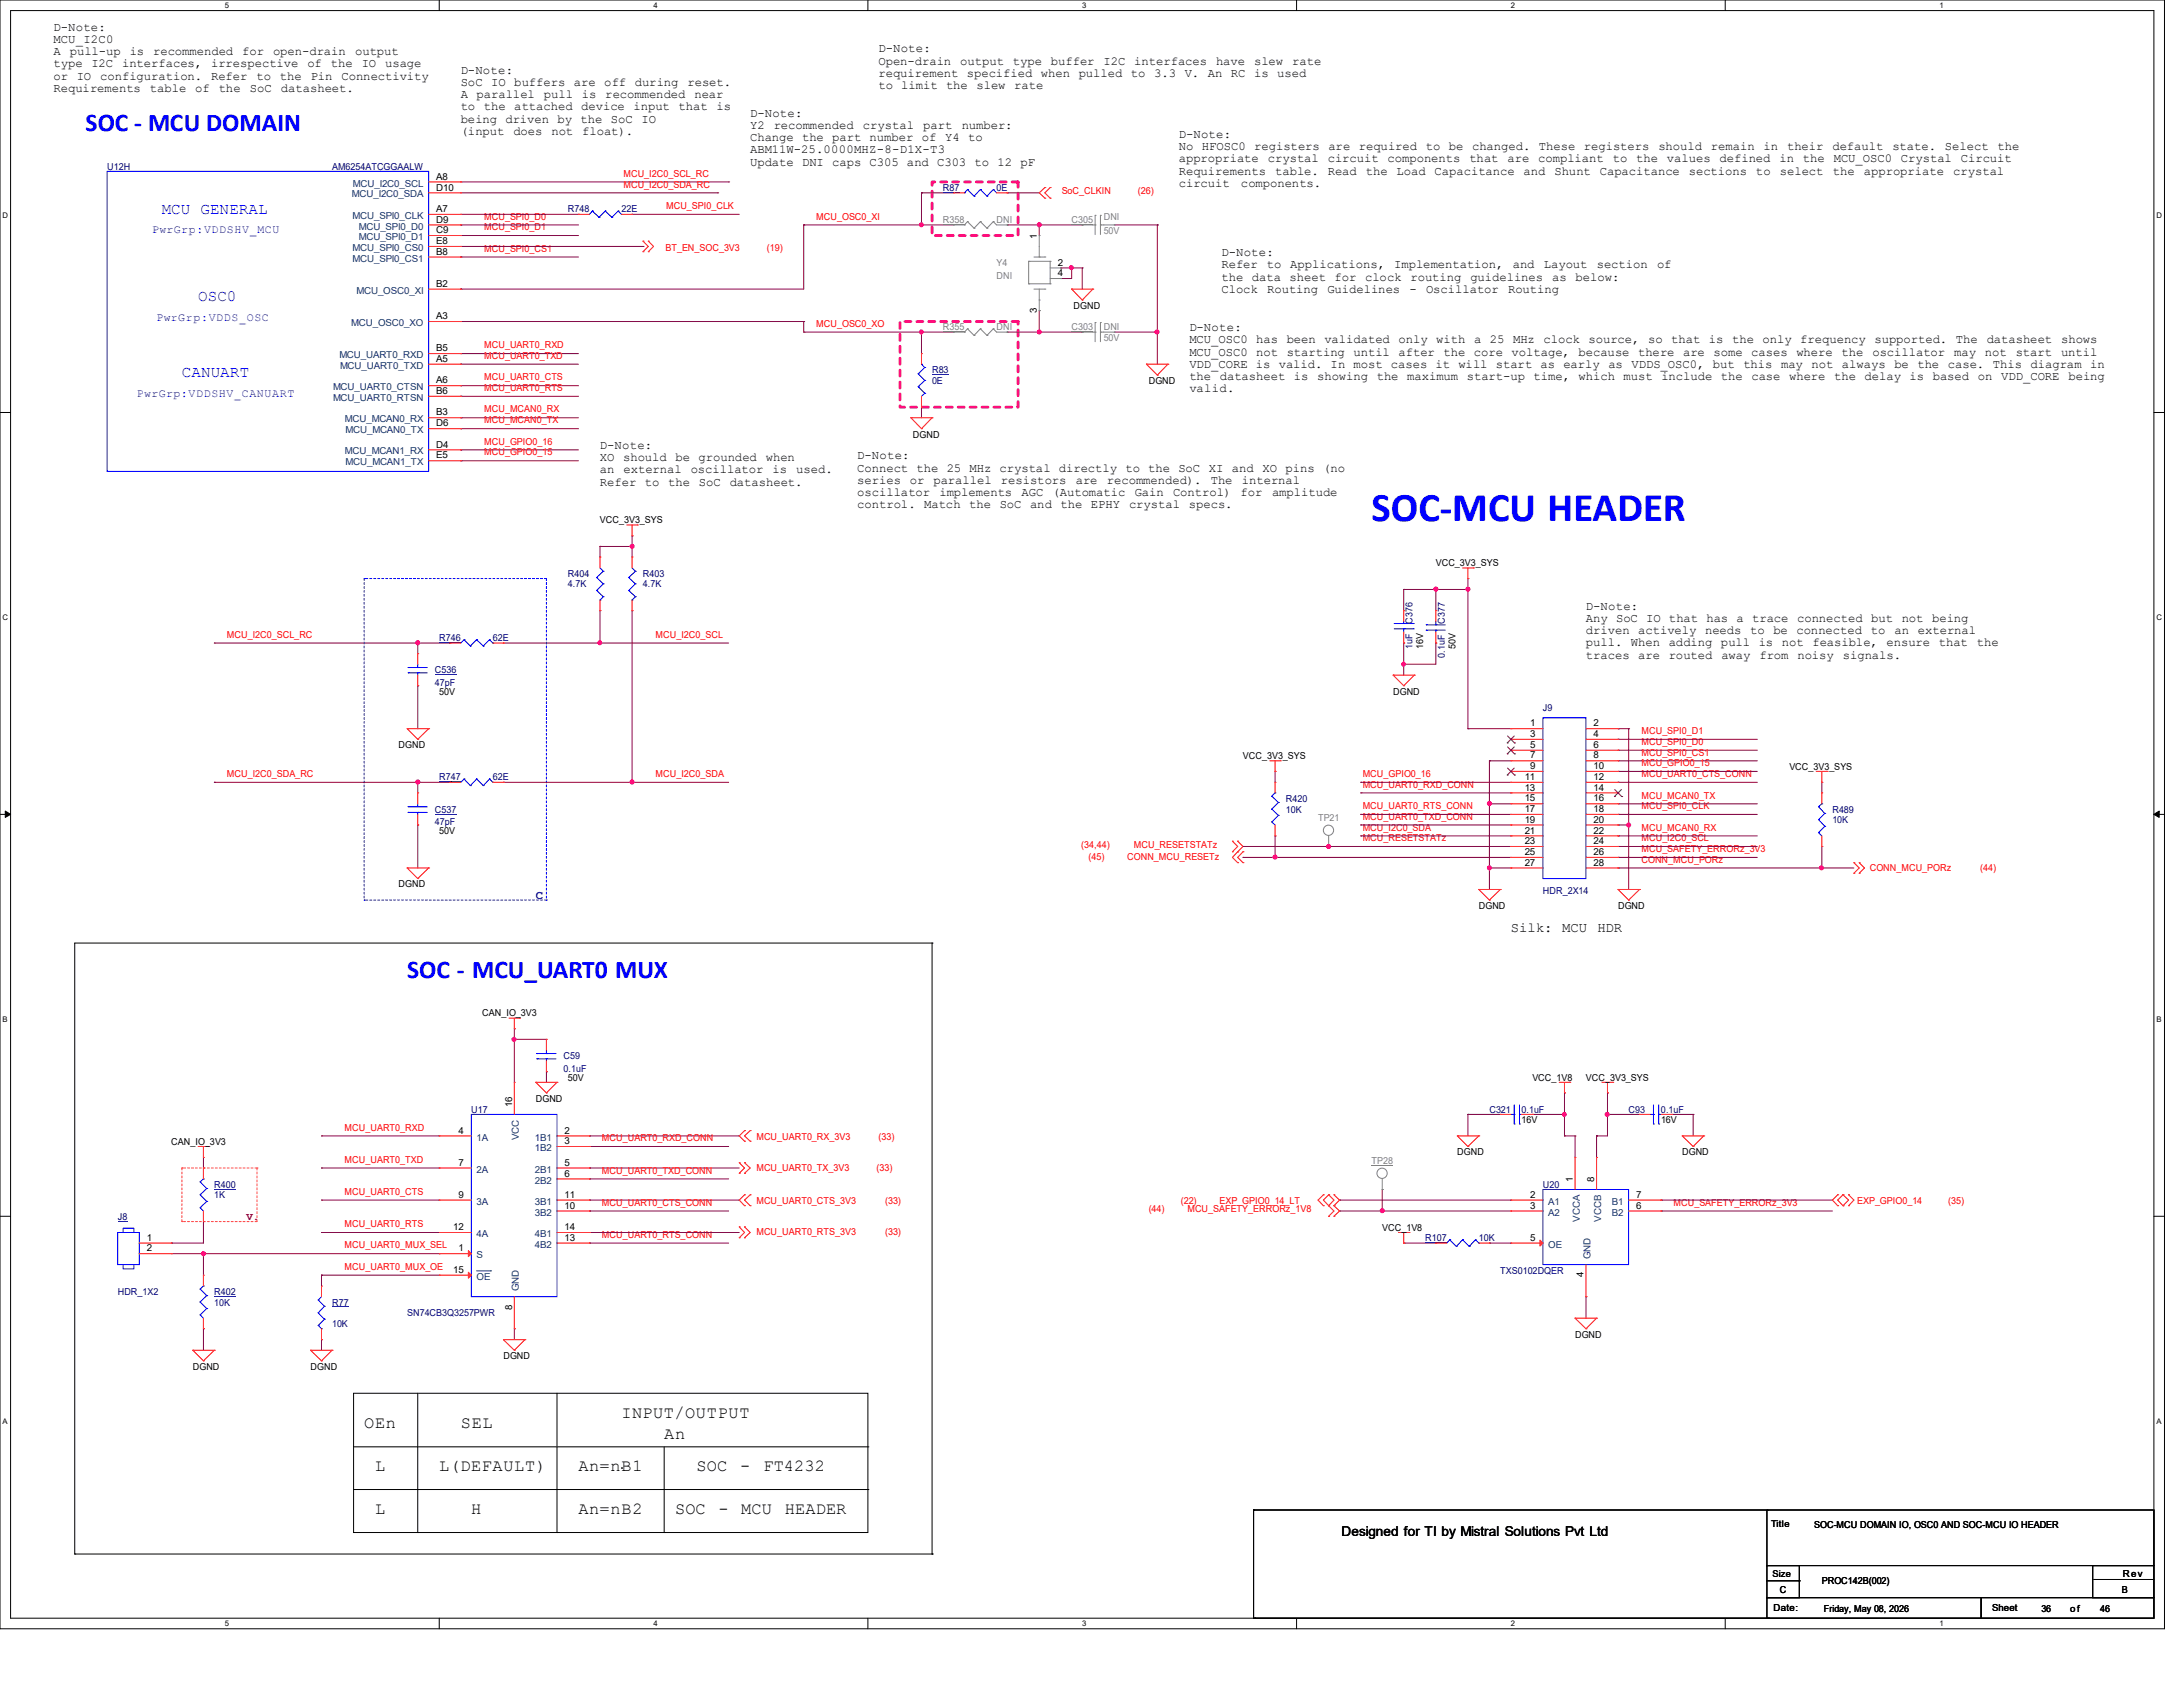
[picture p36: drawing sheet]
<svg xmlns="http://www.w3.org/2000/svg" width="279mm" height="216mm" viewBox="0 0 279 216" stroke-linecap="round" stroke-linejoin="round" font-family="sans-serif">
<defs><g id="words">
<text font-size="5.2" fill="#00f" x="175.6" y="66.7">SOC-MCU HEADER</text>
<g font-size="3.3" fill="#00f">
<text x="11" y="16.8">SOC - MCU DOMAIN</text>
<text x="52.1" y="125.1">SOC - MCU_UART0 MUX</text>
</g>
<g font-size="2.2">
<text x="46.6" y="182.8">OEn</text>
<text x="59" y="182.8">SEL</text>
<text x="79.5" y="181.4">INPUT/OUTPUT</text>
<text x="85" y="184.2">An</text>
<text x="48" y="188.3">L</text>
<text x="56.2" y="188.3">L(DEFAULT)</text>
<text x="74" y="188.3">An=nB1</text>
<text x="89.2" y="188.3">SOC</text>
<text x="94.7" y="188.3">-</text>
<text x="97.7" y="188.3">FT4232</text>
<text x="48" y="193.8">L</text>
<text x="60.3" y="193.8">H</text>
<text x="74" y="193.8">An=nB2</text>
<text x="86.4" y="193.8">SOC</text>
<text x="91.9" y="193.8">-</text>
<text x="94.9" y="193.8">MCU</text>
<text x="100.5" y="193.8">HEADER</text>
</g>
<g font-size="2" fill="#00f">
<text x="20.7" y="27.3">MCU GENERAL</text>
<text x="25.4" y="38.6">OSC0</text>
<text x="23.3" y="48.3">CANUART</text>
</g>
<g font-size="1.8">
<text x="193.4" y="119.3">Silk:</text>
<text x="200" y="119.3">MCU</text>
<text x="204.4" y="119.3">HDR</text>
</g>
<text font-size="1.7" x="171.7" y="196.6">Designed for TI by Mistral Solutions Pvt Ltd</text>
<g font-size="1.6">
<text x="6.9" y="3.9">D-Note:</text>
<text x="6.9" y="5.5">MCU_I2C0</text>
<text x="6.9" y="7.1">A</text>
<text x="6.9" y="8.6">type</text>
<text x="6.9" y="10.2">or</text>
<text x="6.9" y="11.8">Requirements</text>
<text x="8.9" y="7.1">pull-up</text>
<text x="9.8" y="10.2">IO</text>
<text x="11.7" y="8.6">I2C</text>
<text x="12.8" y="10.2">configuration.</text>
<text x="15.6" y="8.6">interfaces,</text>
<text x="16.6" y="7.1">is</text>
<text x="19.2" y="11.8">table</text>
<text x="19.6" y="7.1">recommended</text>
<text x="25" y="11.8">of</text>
<text x="27" y="8.6">irrespective</text>
<text x="27" y="10.2">Refer</text>
<text x="28" y="11.8">the</text>
<text x="31" y="7.1">for</text>
<text x="32" y="11.8">SoC</text>
<text x="32.8" y="10.2">to</text>
<text x="35" y="7.1">open-drain</text>
<text x="35.8" y="10.2">the</text>
<text x="36" y="11.8">datasheet.</text>
<text x="39.3" y="8.6">of</text>
<text x="39.8" y="10.2">Pin</text>
<text x="42.4" y="8.6">the</text>
<text x="43.7" y="10.2">Connectivity</text>
<text x="45.4" y="7.1">output</text>
<text x="46.3" y="8.6">IO</text>
<text x="49.3" y="8.6">usage</text>
<text x="59" y="9.4">D-Note:</text>
<text x="59" y="11">SoC IO buffers are off</text>
<text x="81.3" y="11">during</text>
<text x="88" y="11">reset.</text>
<text x="112.4" y="6.7">D-Note:</text>
<text x="112.4" y="8.3">Open-drain</text>
<text x="112.4" y="9.8">requirement specified when</text>
<text x="112.4" y="11.4">to limit the</text>
<text x="122.9" y="8.3">output</text>
<text x="125" y="11.4">slew rate</text>
<text x="129.6" y="8.3">type</text>
<text x="134.5" y="8.3">buffer</text>
<text x="138.1" y="9.8">pulled to 3.3 V. An RC is used</text>
<text x="141.2" y="8.3">I2C</text>
<text x="145.2" y="8.3">interfaces</text>
<text x="155.6" y="8.3">have</text>
<text x="160.5" y="8.3">slew</text>
<text x="165.4" y="8.3">rate</text>
<text x="59" y="12.6">A parallel</text>
<text x="59" y="14.1">to</text>
<text x="59" y="15.7">being driven by the SoC</text>
<text x="59" y="17.3">(input</text>
<text x="61.9" y="14.1">the attached device</text>
<text x="65.7" y="17.3">does</text>
<text x="69.6" y="12.6">pull</text>
<text x="70.6" y="17.3">not</text>
<text x="74.5" y="12.6">is</text>
<text x="74.5" y="17.3">float).</text>
<text x="77.5" y="12.6">recommended</text>
<text x="81.1" y="14.1">input</text>
<text x="82.1" y="15.7">IO</text>
<text x="86.8" y="14.1">that</text>
<text x="88.9" y="12.6">near</text>
<text x="91.7" y="14.1">is</text>
<text x="96" y="14.9">D-Note:</text>
<text x="96" y="16.5">Y2</text>
<text x="99" y="16.5">recommended</text>
<text x="110.5" y="16.5">crystal</text>
<text x="118.2" y="16.5">part</text>
<text x="123.1" y="16.5">number:</text>
<text x="150.9" y="17.7">D-Note:</text>
<text x="96" y="18.1">Change the part number</text>
<text x="96" y="19.6">ABM11W-25.0000MHZ-8-D1X-T3</text>
<text x="96" y="21.2">Update DNI caps C305 and C303 to 12 pF</text>
<text x="118" y="18.1">of</text>
<text x="121" y="18.1">Y4</text>
<text x="123.9" y="18.1">to</text>
<text x="150.9" y="19.2">No</text>
<text x="150.9" y="20.8">appropriate</text>
<text x="150.9" y="22.4">Requirements</text>
<text x="150.9" y="23.9">circuit</text>
<text x="153.8" y="19.2">HFOSC0 registers</text>
<text x="158.8" y="23.9">components.</text>
<text x="162.3" y="20.8">crystal</text>
<text x="163.2" y="22.4">table.</text>
<text x="169.9" y="20.8">circuit</text>
<text x="169.9" y="22.4">Read</text>
<text x="170" y="19.2">are required</text>
<text x="174.8" y="22.4">the</text>
<text x="177.6" y="20.8">components</text>
<text x="178.7" y="22.4">Load</text>
<text x="182.5" y="19.2">to be changed. These</text>
<text x="183.6" y="22.4">Capacitance</text>
<text x="188.1" y="20.8">that</text>
<text x="192.9" y="20.8">are</text>
<text x="195" y="22.4">and</text>
<text x="196.9" y="20.8">compliant</text>
<text x="199" y="22.4">Shunt</text>
<text x="202.7" y="19.2">registers</text>
<text x="204.8" y="22.4">Capacitance</text>
<text x="206.4" y="20.8">to</text>
<text x="209.4" y="20.8">the</text>
<text x="212.3" y="19.2">should</text>
<text x="213.4" y="20.8">values</text>
<text x="216.1" y="22.4">sections</text>
<text x="219" y="19.2">remain</text>
<text x="220.1" y="20.8">defined</text>
<text x="224.7" y="22.4">to</text>
<text x="225.7" y="19.2">in</text>
<text x="227.8" y="20.8">in</text>
<text x="227.8" y="22.4">select</text>
<text x="228.7" y="19.2">their</text>
<text x="230.8" y="20.8">the</text>
<text x="234.5" y="19.2">default</text>
<text x="234.6" y="22.4">the</text>
<text x="234.7" y="20.8">MCU_OSC0</text>
<text x="238.6" y="22.4">appropriate</text>
<text x="242.2" y="19.2">state.</text>
<text x="243.3" y="20.8">Crystal</text>
<text x="248.9" y="19.2">Select</text>
<text x="250" y="22.4">crystal</text>
<text x="251" y="20.8">Circuit</text>
<text x="255.7" y="19.2">the</text>
<text x="156.3" y="32.8">D-Note:</text>
<text x="156.3" y="34.3">Refer</text>
<text x="156.3" y="35.9">the data</text>
<text x="162.1" y="34.3">to</text>
<text x="165.1" y="35.9">sheet for clock</text>
<text x="165.1" y="34.3">Applications,</text>
<text x="178.4" y="34.3">Implementation,</text>
<text x="180.5" y="35.9">routing</text>
<text x="188.2" y="35.9">guidelines</text>
<text x="193.6" y="34.3">and</text>
<text x="197.6" y="34.3">Layout</text>
<text x="198.6" y="35.9">as</text>
<text x="201.7" y="35.9">below:</text>
<text x="204.4" y="34.3">section</text>
<text x="212.1" y="34.3">of</text>
<text x="156.3" y="37.5">Clock</text>
<text x="162.2" y="37.5">Routing</text>
<text x="169.9" y="37.5">Guidelines</text>
<text x="180.4" y="37.5">-</text>
<text x="182.5" y="37.5">Oscillator</text>
<text x="193" y="37.5">Routing</text>
<text x="152.2" y="42.4">D-Note:</text>
<text x="152.2" y="43.9">MCU_OSC0 has</text>
<text x="152.2" y="45.5">MCU_OSC0 not</text>
<text x="152.2" y="47.1">VDD_CORE is valid. In most cases it will start as early</text>
<text x="164.7" y="43.9">been validated</text>
<text x="164.7" y="45.5">starting until after</text>
<text x="179" y="43.9">only with a</text>
<text x="184.8" y="45.5">the</text>
<text x="188.7" y="45.5">core voltage,</text>
<text x="190.7" y="43.9">25 MHz</text>
<text x="197.6" y="43.9">clock</text>
<text x="202" y="45.5">because there are</text>
<text x="203.3" y="43.9">source,</text>
<text x="205.9" y="47.1">as VDDS_OSC0, but</text>
<text x="210.9" y="43.9">so</text>
<text x="213.9" y="43.9">that is the only frequency</text>
<text x="219.3" y="45.5">some cases where</text>
<text x="223.1" y="47.1">this may</text>
<text x="231.9" y="47.1">not always be the</text>
<text x="235.7" y="45.5">the</text>
<text x="239.6" y="45.5">oscillator</text>
<text x="239.9" y="43.9">supported.</text>
<text x="249.3" y="47.1">case.</text>
<text x="250.1" y="45.5">may</text>
<text x="250.3" y="43.9">The</text>
<text x="254.1" y="45.5">not</text>
<text x="254.3" y="43.9">datasheet</text>
<text x="255.1" y="47.1">This diagram in</text>
<text x="258" y="45.5">start</text>
<text x="263.8" y="45.5">until</text>
<text x="263.8" y="43.9">shows</text>
<text x="152.2" y="48.6">the datasheet</text>
<text x="152.2" y="50.2">valid.</text>
<text x="165.6" y="48.6">is</text>
<text x="168.6" y="48.6">showing</text>
<text x="176.2" y="48.6">the</text>
<text x="180.1" y="48.6">maximum</text>
<text x="187.7" y="48.6">start-up time, which must</text>
<text x="212.6" y="48.6">include</text>
<text x="220.3" y="48.6">the case</text>
<text x="229" y="48.6">where</text>
<text x="234.7" y="48.6">the delay is based on</text>
<text x="256.1" y="48.6">VDD_CORE</text>
<text x="264.7" y="48.6">being</text>
<text x="76.8" y="57.4">D-Note:</text>
<text x="76.8" y="59">XO</text>
<text x="79.8" y="59">should be grounded</text>
<text x="98" y="59">when</text>
<text x="109.7" y="58.8">D-Note:</text>
<text x="76.8" y="60.6">an</text>
<text x="76.8" y="62.1">Refer</text>
<text x="79.8" y="60.6">external</text>
<text x="82.6" y="62.1">to</text>
<text x="85.5" y="62.1">the</text>
<text x="88.4" y="60.6">oscillator</text>
<text x="89.5" y="62.1">SoC</text>
<text x="93.4" y="62.1">datasheet.</text>
<text x="98.9" y="60.6">is</text>
<text x="101.9" y="60.6">used.</text>
<text x="109.7" y="60.4">Connect the 25 MHz crystal directly to the SoC XI and XO pins (no</text>
<text x="109.7" y="61.9">series</text>
<text x="109.7" y="63.5">oscillator</text>
<text x="109.7" y="65.1">control. Match the</text>
<text x="116.5" y="61.9">or</text>
<text x="119.5" y="61.9">parallel</text>
<text x="120.2" y="63.5">implements</text>
<text x="127.9" y="65.1">SoC</text>
<text x="128.1" y="61.9">resistors</text>
<text x="130.7" y="63.5">AGC</text>
<text x="131.8" y="65.1">and the EPHY</text>
<text x="134.7" y="63.5">(Automatic</text>
<text x="137.7" y="61.9">are</text>
<text x="141.7" y="61.9">recommended).</text>
<text x="144.5" y="65.1">crystal</text>
<text x="145.2" y="63.5">Gain</text>
<text x="150.1" y="63.5">Control)</text>
<text x="152.2" y="65.1">specs.</text>
<text x="155" y="61.9">The</text>
<text x="158.8" y="63.5">for</text>
<text x="158.9" y="61.9">internal</text>
<text x="162.8" y="63.5">amplitude</text>
<text x="203" y="78">D-Note:</text>
<text x="203" y="79.6">Any SoC IO that has a trace</text>
<text x="203" y="81.2">driven actively</text>
<text x="203" y="82.7">pull.</text>
<text x="208.7" y="82.7">When</text>
<text x="213.6" y="82.7">adding pull</text>
<text x="218.2" y="81.2">needs</text>
<text x="224" y="81.2">to</text>
<text x="225.1" y="82.7">is</text>
<text x="227" y="81.2">be</text>
<text x="228.1" y="82.7">not feasible,</text>
<text x="229.9" y="81.2">connected</text>
<text x="230" y="79.6">connected but</text>
<text x="239.5" y="81.2">to</text>
<text x="241.5" y="82.7">ensure that</text>
<text x="242.5" y="81.2">an</text>
<text x="243.4" y="79.6">not being</text>
<text x="245.5" y="81.2">external</text>
<text x="253" y="82.7">the</text>
<text x="203" y="84.3">traces are</text>
<text x="213.6" y="84.3">routed</text>
<text x="220.3" y="84.3">away</text>
<text x="225.2" y="84.3">from</text>
<text x="230.1" y="84.3">noisy</text>
<text x="235.9" y="84.3">signals.</text>
</g>
<text font-size="1.6" fill="#0000a0" x="68.6" y="115.1">C</text>
<g font-size="1.5" fill="#00f">
<text x="19.5" y="29.8">PwrGrp:VDDSHV_MCU</text>
<text x="20" y="41.1">PwrGrp:VDDS_OSC</text>
<text x="17.5" y="50.8">PwrGrp:VDDSHV_CANUART</text>
</g>
<text font-size="1.4" fill="#800000" x="31.5" y="156.1">V.</text>
<g font-size="1.2" fill="#000080">
<text x="13.7" y="21.7">U12H</text>
<text x="42.5" y="21.7">AM6254ATCGGAALW</text>
<text x="72.7" y="27.2">R748</text>
<text x="79.5" y="27.2">22E</text>
<text x="120.7" y="24.4">R87</text>
<text x="127.5" y="24.4">0E</text>
<text x="119.3" y="47.8">R83</text>
<text x="119.3" y="49.1">0E</text>
<text x="72.7" y="73.8">R404</text>
<text x="72.7" y="75.2">4.7K</text>
<text x="82.3" y="73.8">R403</text>
<text x="82.3" y="75.2">4.7K</text>
<text x="56.2" y="82">R746</text>
<text x="63.1" y="82">62E</text>
<text x="180.8" y="83.1" transform="rotate(-90 180.8 83.1)">1uF</text>
<text x="180.8" y="79.8" transform="rotate(-90 180.8 79.8)">C376</text>
<text x="184.9" y="79.8" transform="rotate(-90 184.9 79.8)">C377</text>
<text x="55.7" y="86.1">C536</text>
<text x="55.7" y="87.8">47pF</text>
<text x="184.9" y="84.2" transform="rotate(-90 184.9 84.2)">0.1uF</text>
<text x="197.5" y="91">J9</text>
<text x="56.2" y="99.9">R747</text>
<text x="63.1" y="99.9">62E</text>
<text x="55.7" y="104">C537</text>
<text x="55.7" y="105.6">47pF</text>
<text x="164.6" y="102.6">R420</text>
<text x="164.6" y="104">10K</text>
<text x="234.5" y="104">R489</text>
<text x="234.5" y="105.4">10K</text>
<text x="197.5" y="114.4">HDR_2X14</text>
<text x="72.1" y="135.5">C59</text>
<text x="72.1" y="137.2">0.1uF</text>
<text x="60.3" y="142.4">U17</text>
<text x="190.6" y="142.4">C321</text>
<text x="194.7" y="142.4">0.1uF</text>
<text x="208.4" y="142.4">C93</text>
<text x="212.6" y="142.4">0.1uF</text>
<text x="27.4" y="152">R400</text>
<text x="27.4" y="153.4">1K</text>
<text x="197.5" y="152">U20</text>
<text x="15.1" y="156.1">J8</text>
<text x="182.4" y="158.9">R107</text>
<text x="189.3" y="158.9">10K</text>
<text x="15.1" y="165.7">HDR_1X2</text>
<text x="27.4" y="165.7">R402</text>
<text x="27.4" y="167.1">10K</text>
<text x="42.5" y="167.1">R77</text>
<text x="192" y="163">TXS0102DQER</text>
<text x="42.5" y="169.8">10K</text>
<text x="52.1" y="168.4">SN74CB3Q3257PWR</text>
</g>
<g font-size="1.2" fill="#004080">
<text x="45.2" y="23.9">MCU_I2C0_SCL</text>
<text x="45" y="25.3">MCU_I2C0_SDA</text>
<text x="45.1" y="28">MCU_SPI0_CLK</text>
<text x="45.9" y="29.4">MCU_SPI0_D0</text>
<text x="45.1" y="33.5">MCU_SPI0_CS1</text>
<text x="45.1" y="32.1">MCU_SPI0_CS0</text>
<text x="45.9" y="30.7">MCU_SPI0_D1</text>
<text x="45" y="41.7">MCU_OSC0_XO</text>
<text x="45.6" y="37.6">MCU_OSC0_XI</text>
<text x="43.4" y="45.8">MCU_UART0_RXD</text>
<text x="43.5" y="47.2">MCU_UART0_TXD</text>
<text x="42.6" y="50">MCU_UART0_CTSN</text>
<text x="42.6" y="51.3">MCU_UART0_RTSN</text>
<text x="44.2" y="54.1">MCU_MCAN0_RX</text>
<text x="44.2" y="58.2">MCU_MCAN1_RX</text>
<text x="44.2" y="55.5">MCU_MCAN0_TX</text>
<text x="44.2" y="59.6">MCU_MCAN1_TX</text>
<text x="61" y="146">1A</text>
<text x="66.4" y="145.9" transform="rotate(-90 66.4 145.9)">VCC</text>
<text x="68.5" y="146">1B1</text>
<text x="68.5" y="147.3">1B2</text>
<text x="61" y="150.1">2A</text>
<text x="61" y="154.2">3A</text>
<text x="68.5" y="150.1">2B1</text>
<text x="68.5" y="151.5">2B2</text>
<text x="68.5" y="154.2">3B1</text>
<text x="68.5" y="155.6">3B2</text>
<text x="198.2" y="154.2">A1</text>
<text x="198.2" y="155.6">A2</text>
<text x="206.3" y="155.6">B2</text>
<text x="206.3" y="154.2">B1</text>
<text x="61" y="161">S</text>
<text x="61" y="158.3">4A</text>
<text x="68.5" y="158.3">4B1</text>
<text x="68.5" y="159.7">4B2</text>
<text x="198.2" y="159.7">OE</text>
<text x="202.2" y="156.4" transform="rotate(-90 202.2 156.4)">VCCA</text>
<text x="203.6" y="161.2" transform="rotate(-90 203.6 161.2)">GND</text>
<text x="204.9" y="156.4" transform="rotate(-90 204.9 156.4)">VCCB</text>
<text x="61" y="163.8">OE</text>
<text x="66.4" y="165.3" transform="rotate(-90 66.4 165.3)">GND</text>
</g>
<g font-size="1.2">
<text x="55.8" y="23">A8</text>
<text x="55.8" y="27.1">A7</text>
<text x="55.8" y="29.8">C9</text>
<text x="55.8" y="28.5">D9</text>
<text x="55.8" y="24.4">D10</text>
<text x="55.8" y="32.6">B8</text>
<text x="55.8" y="31.2">E8</text>
<text x="132.7" y="30.6" transform="rotate(-90 132.7 30.6)">1</text>
<text x="135.4" y="35.3">4</text>
<text x="135.4" y="34">2</text>
<text x="55.8" y="40.9">A3</text>
<text x="55.8" y="36.7">B2</text>
<text x="132.7" y="40" transform="rotate(-90 132.7 40)">3</text>
<text x="137.4" y="39.5">DGND</text>
<text x="55.8" y="46.3">A5</text>
<text x="55.8" y="45">B5</text>
<text x="55.8" y="49.1">A6</text>
<text x="55.8" y="53.2">B3</text>
<text x="55.8" y="50.4">B6</text>
<text x="147" y="49.1">DGND</text>
<text x="55.8" y="57.3">D4</text>
<text x="55.8" y="54.6">D6</text>
<text x="55.8" y="58.7">E5</text>
<text x="116.8" y="56">DGND</text>
<text x="76.8" y="67">VCC_3V3_SYS</text>
<text x="183.8" y="72.4">VCC_3V3_SYS</text>
<text x="182.2" y="83.1" transform="rotate(-90 182.2 83.1)">16V</text>
<text x="186.3" y="83.1" transform="rotate(-90 186.3 83.1)">50V</text>
<text x="56.2" y="88.9">50V</text>
<text x="178.3" y="88.9">DGND</text>
<text x="51" y="95.8">DGND</text>
<text x="195.8" y="93">1</text>
<text x="195.8" y="94.3">3</text>
<text x="195.8" y="95.7">5</text>
<text x="204" y="93">2</text>
<text x="204" y="94.3">4</text>
<text x="204" y="95.7">6</text>
<text x="159.1" y="97.2">VCC_3V3_SYS</text>
<text x="195.1" y="99.8">11</text>
<text x="195.1" y="101.2">13</text>
<text x="195.8" y="97.1">7</text>
<text x="195.8" y="98.4">9</text>
<text x="204" y="97.1">8</text>
<text x="204" y="98.4">10</text>
<text x="204" y="99.8">12</text>
<text x="204" y="101.2">14</text>
<text x="229" y="98.5">VCC_3V3_SYS</text>
<text x="56.2" y="106.7">50V</text>
<text x="195.1" y="102.6">15</text>
<text x="195.1" y="103.9">17</text>
<text x="195.1" y="105.3">19</text>
<text x="195.1" y="106.7">21</text>
<text x="204" y="102.6">16</text>
<text x="204" y="103.9">18</text>
<text x="204" y="105.3">20</text>
<text x="204" y="106.7">22</text>
<text x="51" y="113.6">DGND</text>
<text x="195.1" y="108">23</text>
<text x="195.1" y="109.4">25</text>
<text x="195.1" y="110.8">27</text>
<text x="204" y="108">24</text>
<text x="204" y="109.4">26</text>
<text x="204" y="110.8">28</text>
<text x="189.3" y="116.3">DGND</text>
<text x="207.1" y="116.3">DGND</text>
<text x="61.7" y="130">CAN_IO_3V3</text>
<text x="65.5" y="141.6" transform="rotate(-90 65.5 141.6)">16</text>
<text x="68.6" y="141">DGND</text>
<text x="72.7" y="138.3">50V</text>
<text x="194.7" y="143.8">16V</text>
<text x="196.1" y="138.3">VCC_1V8</text>
<text x="203" y="138.3">VCC_3V3_SYS</text>
<text x="212.6" y="143.8">16V</text>
<text x="21.9" y="146.5">CAN_IO_3V3</text>
<text x="58.7" y="145.1">4</text>
<text x="58.7" y="149.2">7</text>
<text x="72.3" y="145.1">2</text>
<text x="72.3" y="146.4">3</text>
<text x="72.3" y="149.2">5</text>
<text x="186.5" y="147.9">DGND</text>
<text x="215.3" y="147.9">DGND</text>
<text x="58.7" y="153.3">9</text>
<text x="72.3" y="150.6">6</text>
<text x="72.3" y="153.3">11</text>
<text x="72.3" y="154.7">10</text>
<text x="195.8" y="153.3">2</text>
<text x="195.8" y="154.7">3</text>
<text x="201.3" y="151.3" transform="rotate(-90 201.3 151.3)">1</text>
<text x="204" y="151.3" transform="rotate(-90 204 151.3)">8</text>
<text x="209.4" y="154.7">6</text>
<text x="209.4" y="153.3">7</text>
<text x="18.8" y="158.8">1</text>
<text x="18.8" y="160.1">2</text>
<text x="58" y="157.4">12</text>
<text x="58.7" y="160.1">1</text>
<text x="72.3" y="157.4">14</text>
<text x="72.3" y="158.8">13</text>
<text x="176.9" y="157.5">VCC_1V8</text>
<text x="195.8" y="158.8">5</text>
<text x="58" y="162.9">15</text>
<text x="65.5" y="167.6" transform="rotate(-90 65.5 167.6)">8</text>
<text x="202.7" y="163.5" transform="rotate(-90 202.7 163.5)">4</text>
<text x="64.4" y="173.9">DGND</text>
<text x="201.6" y="171.2">DGND</text>
<text x="24.7" y="175.3">DGND</text>
<text x="39.8" y="175.3">DGND</text>
<text x="226.7" y="195.5">Title</text>
<text x="232.2" y="195.5">SOC-MCU DOMAIN IO, OSC0 AND SOC-MCU IO HEADER</text>
<text x="226.9" y="201.8">Size</text>
<text x="227.8" y="203.8">C</text>
<text x="233.2" y="202.7">PROC142B(002)</text>
<text x="271.6" y="203.8">B</text>
<text x="271.7" y="201.8">Rev</text>
<text x="227" y="206.2">Date:</text>
<text x="233.4" y="206.3">Friday, May 08, 2026</text>
<text x="255" y="206.2">Sheet</text>
<text x="261.3" y="206.3">36</text>
<text x="265" y="206.3">of</text>
<text x="268.8" y="206.3">46</text>
</g>
<g font-size="1.2" fill="#f00">
<text x="79.8" y="22.6">MCU_I2C0_SCL_RC</text>
<text x="62" y="29.5">MCU_SPI0_D1</text>
<text x="62" y="28.1">MCU_SPI0_D0</text>
<text x="79.8" y="24">MCU_I2C0_SDA_RC</text>
<text x="85.3" y="26.8">MCU_SPI0_CLK</text>
<text x="104.5" y="28.1">MCU_OSC0_XI</text>
<text x="135.9" y="24.8">SoC_CLKIN</text>
<text x="145.6" y="24.8">(26)</text>
<text x="62" y="32.2">MCU_SPI0_CS1</text>
<text x="85.2" y="32.1">BT_EN_SOC_3V3</text>
<text x="98.2" y="32.1">(19)</text>
<text x="104.5" y="41.8">MCU_OSC0_XO</text>
<text x="62" y="44.6">MCU_UART0_RXD</text>
<text x="62" y="45.9">MCU_UART0_TXD</text>
<text x="62" y="48.7">MCU_UART0_CTS</text>
<text x="62" y="50">MCU_UART0_RTS</text>
<text x="62" y="52.8">MCU_MCAN0_RX</text>
<text x="62" y="54.2">MCU_MCAN0_TX</text>
<text x="62" y="56.9">MCU_GPIO0_16</text>
<text x="62" y="58.3">MCU_GPIO0_15</text>
<text x="29" y="81.6">MCU_I2C0_SCL_RC</text>
<text x="83.9" y="81.6">MCU_I2C0_SCL</text>
<text x="210.1" y="95.3">MCU_SPI0_D0</text>
<text x="210.1" y="93.9">MCU_SPI0_D1</text>
<text x="29" y="99.4">MCU_I2C0_SDA_RC</text>
<text x="83.9" y="99.4">MCU_I2C0_SDA</text>
<text x="174.4" y="100.8">MCU_UART0_RXD_CONN</text>
<text x="174.4" y="99.4">MCU_GPIO0_16</text>
<text x="210.1" y="96.7">MCU_SPI0_CS1</text>
<text x="210.1" y="99.4">MCU_UART0_CTS_CONN</text>
<text x="210.1" y="98">MCU_GPIO0_15</text>
<text x="174.4" y="107.7">MCU_RESETSTATz</text>
<text x="174.4" y="106.3">MCU_I2C0_SDA</text>
<text x="174.4" y="104.9">MCU_UART0_TXD_CONN</text>
<text x="174.4" y="103.5">MCU_UART0_RTS_CONN</text>
<text x="210.1" y="103.5">MCU_SPI0_CLK</text>
<text x="210.1" y="102.2">MCU_MCAN0_TX</text>
<text x="210.1" y="107.7">MCU_I2C0_SCL</text>
<text x="210.1" y="106.3">MCU_MCAN0_RX</text>
<text x="138.4" y="108.5">(34,44)</text>
<text x="139.3" y="110">(45)</text>
<text x="144.3" y="110">CONN_MCU_RESETz</text>
<text x="145.1" y="108.5">MCU_RESETSTATz</text>
<text x="210.1" y="110.4">CONN_MCU_PORz</text>
<text x="210.1" y="109">MCU_SAFETY_ERRORz_3V3</text>
<text x="239.3" y="111.4">CONN_MCU_PORz</text>
<text x="253.4" y="111.4">(44)</text>
<text x="44.1" y="144.7">MCU_UART0_RXD</text>
<text x="44.1" y="148.8">MCU_UART0_TXD</text>
<text x="77" y="146">MCU_UART0_RXD_CONN</text>
<text x="96.8" y="145.8">MCU_UART0_RX_3V3</text>
<text x="96.8" y="149.8">MCU_UART0_TX_3V3</text>
<text x="112.2" y="149.8">(33)</text>
<text x="112.4" y="145.8">(33)</text>
<text x="44.1" y="152.9">MCU_UART0_CTS</text>
<text x="77" y="150.2">MCU_UART0_TXD_CONN</text>
<text x="77" y="154.3">MCU_UART0_CTS_CONN</text>
<text x="96.8" y="154">MCU_UART0_CTS_3V3</text>
<text x="113.3" y="154">(33)</text>
<text x="147" y="155.2">(44)</text>
<text x="151.1" y="154">(22)</text>
<text x="152" y="155.2">MCU_SAFETY_ERRORz_1V8</text>
<text x="156.1" y="154">EXP_GPIO0_14_LT</text>
<text x="214.2" y="154.3">MCU_SAFETY_ERRORz_3V3</text>
<text x="237.7" y="154">EXP_GPIO0_14</text>
<text x="249.3" y="154">(35)</text>
<text x="44.1" y="157.1">MCU_UART0_RTS</text>
<text x="44.1" y="159.8">MCU_UART0_MUX_SEL</text>
<text x="77" y="158.4">MCU_UART0_RTS_CONN</text>
<text x="96.8" y="158">MCU_UART0_RTS_3V3</text>
<text x="113.3" y="158">(33)</text>
<text x="44.1" y="162.5">MCU_UART0_MUX_OE</text>
</g>
<g font-size="1.2" fill="#808080">
<text x="120.7" y="28.6">R358</text>
<text x="127.5" y="28.6">DNI</text>
<text x="137.2" y="28.6">C305</text>
<text x="141.3" y="28.2">DNI</text>
<text x="141.3" y="29.9">50V</text>
<text x="127.5" y="34">Y4</text>
<text x="127.5" y="35.7">DNI</text>
<text x="120.7" y="42.3">R355</text>
<text x="127.5" y="42.3">DNI</text>
<text x="137.2" y="42.3">C303</text>
<text x="141.3" y="42.3">DNI</text>
<text x="141.3" y="43.6">50V</text>
<text x="168.7" y="105.1">TP21</text>
<text x="175.6" y="149">TP28</text>
</g>
<g font-size="1">
<text x="28.8" y="1">5</text>
<text x="83.7" y="1">4</text>
<text x="138.5" y="1">3</text>
<text x="193.4" y="1">2</text>
<text x="248.2" y="1">1</text>
<text x=".3" y="27.9">D</text>
<text x="276" y="27.9">D</text>
<text x=".3" y="79.4">C</text>
<text x="276" y="79.4">C</text>
<text x=".3" y="130.8">B</text>
<text x="276" y="130.8">B</text>
<text x=".3" y="182.2">A</text>
<text x="276" y="182.2">A</text>
<text x="28.8" y="208.1">5</text>
<text x="83.7" y="208.1">4</text>
<text x="138.5" y="208.1">3</text>
<text x="193.4" y="208.1">2</text>
<text x="248.2" y="208.1">1</text>
</g>
</g></defs>
<path d="M0 0h277v208.4h-277zM1.4 1.4h274.3v205.7h-274.3z" fill="none" stroke="#000" stroke-width=".13"/>
<g fill="#fff">
<path d="M28.8 .1h.5v1.1h-.5z"/>
<path d="M28.8 207.2h.5v1.1h-.5z"/>
</g>
<path d="M56.2 0v1.4M56.2 207.1v1.3" fill="none" stroke="#000" stroke-width=".13"/>
<g fill="#fff">
<path d="M83.7 .1h.5v1.1h-.5z"/>
<path d="M83.7 207.2h.5v1.1h-.5z"/>
</g>
<path d="M111.1 0v1.4M111.1 207.1v1.3" fill="none" stroke="#000" stroke-width=".13"/>
<g fill="#fff">
<path d="M138.5 .1h.6v1.1h-.6z"/>
<path d="M138.5 207.2h.6v1.1h-.6z"/>
</g>
<path d="M165.9 0v1.4M165.9 207.1v1.3" fill="none" stroke="#000" stroke-width=".13"/>
<g fill="#fff">
<path d="M193.4 .1h.5v1.1h-.5z"/>
<path d="M193.4 207.2h.5v1.1h-.5z"/>
</g>
<path d="M220.8 0v1.4M220.8 207.1v1.3" fill="none" stroke="#000" stroke-width=".13"/>
<g fill="#fff">
<path d="M248.2 .1h.6v1.1h-.6z"/>
<path d="M248.2 207.2h.6v1.1h-.6z"/>
<path d="M.3 27.1h.8v1.1h-.8z"/>
<path d="M276 27.1h.7v1.1h-.7z"/>
<path d="M.3 78.5h.8v1.1h-.8z"/>
<path d="M276 78.5h.7v1.1h-.7z"/>
</g>
<path d="M0 52.8h1.4M275.7 52.8h1.3" fill="none" stroke="#000" stroke-width=".13"/>
<g fill="#fff">
<path d="M.3 129.9h.7v1.1h-.7z"/>
<path d="M276 129.9h.6v1.1h-.6z"/>
</g>
<path d="M0 104.2h1.4M275.7 104.2h1.3" fill="none" stroke="#000" stroke-width=".13"/>
<path d="M.7 103.8l.7 .4-.7 .4zM275.7 104.2l.7-.4v.8z" fill="#000" stroke="#000" stroke-width=".13"/>
<g fill="#fff">
<path d="M.3 181.4h.7v1.1h-.7z"/>
<path d="M276 181.4h.6v1.1h-.6z"/>
</g>
<g fill="none" stroke="#000" stroke-width=".13">
<path d="M119.3 120.7h.1M119.3 120.7h-109.7v78.2M119.3 120.7v78.2M0 155.7h1.4M275.7 155.7h1.3M45.3 178.3h65.8v17.8h-65.8zM53.5 178.3v17.8M71.3 178.3v17.8M9.6 198.9h.1M9.6 198.9h109.7M45.3 190.6h65.8M45.3 185.2h65.8"/>
<path d="M53.5 196.1h.1M71.3 196.1h.1M79.5 187.9h.1M85 196.1h.1M85 185.2v10.9M111.1 190.6h.1M111.1 185.2h.1M119.3 198.9h.1M160.4 193.3h.1M160.4 193.3h65.9M160.4 193.3v13.8M226.1 193.3h49.6v7.1h-49.6z"/>
<path d="M160.4 207.1h.1M160.6 207.1h.1M160.6 207.1h65.8M226.1 200.4h4.2v4.1h-4.2zM226.1 204.5h27.5v2.6h-27.5zM226.1 202.3h4.2M230.3 202.3h.1M253.6 204.5h22.1v2.6h-22.1zM267.8 200.4h7.9v4.1h-7.9zM268 202.1h.1M268 202.1h7.7"/>
</g>
<path d="M119.3 23.3h11v6.8h-11zM115.2 41.1h15.1v11h-15.1z" fill="none" stroke="#f0f" stroke-width=".38" stroke-dasharray=".8"/>
<path d="M46.6 74h.1M46.6 74v41.2M69.9 74h-23.3M69.9 74v41.2M46.6 115.2h.1M69.9 115.2h.1M69.9 115.2h-23.3" fill="none" stroke="#00f" stroke-width=".13" stroke-dasharray=".3 .3"/>
<path d="M23.3 156.3v-6.8M23.3 149.5h.1M23.3 156.3h.1M32.9 149.5h-9.6M32.9 156.3h-9.6M32.9 156.3v-6.8M32.9 149.5h.1" fill="none" stroke="#ff8000" stroke-width=".13" stroke-dasharray=".3 .3"/>
<g fill="none" stroke="#800040" stroke-width=".13">
<path d="M59 37h.1M59 30.1h.1M59 28.8h.1M59 32.9h.1M59 24.7h32.9M59 28.8h15M59 23.3h34.3M59 30.1h15M59 27.4h15M59 32.9h15M59 31.5h23.3M74 27.4h.1"/>
<path d="M80.9 27.4h.1M80.9 27.4h13.7M82.3 31.5h.1M91.9 24.7h.1M93.3 23.3h.1M102.9 28.8h.1M102.9 28.8h19.1M102.9 28.8v8.2h-43.9M117.9 24.7h.1M117.9 28.8h.1M117.9 24.7h4.1M117.9 24.7v4.1"/>
<path d="M128.9 24.7h.1M128.9 28.8h.1M128.9 24.7h4.1M128.9 28.8h9.6M133 28.8h.1M133 39.8h.1M133 28.8v1.3M133 39.8v2.7M135.8 34.3h.1M135.8 35.6h.1M135.8 34.3h2.7M137.2 34.3h.1"/>
<path d="M137.2 34.3v1.3h-1.4M138.5 28.8h.1M138.5 34.3h.1M138.5 34.3v2.7M142.6 28.8h5.5M148.1 28.8h.1M148.1 28.8v17.8M59 45.3h.1M59 46.6h.1M59 49.4h.1M59 50.7h.1M59 53.5h.1"/>
<path d="M59 54.9h.1M59 57.6h.1M59 59h.1M59 41.1h.1M59 45.3h15M59 46.6h15M59 49.4h15M59 50.7h15M59 53.5h15M59 54.9h15M59 57.6h15M59 59h15"/>
<path d="M59 41.1h43.9M102.9 42.5h.1M102.9 41.1h.1M102.9 42.5h19.1M102.9 41.1v1.4M117.9 42.5h.1M117.9 52.1h.1M117.9 42.5v2.8M117.9 52.1v1.4M128.9 42.5h.1M128.9 42.5h9.6M138.5 42.5h.1"/>
<path d="M142.6 42.5h5.5M148.1 42.5h.1M76.8 69.9h.1M76.8 78.1h.1M76.8 69.9v1.4M76.8 78.1v4.2M76.8 69.9h4.1M80.9 68.6h.1M80.9 78.1h.1M80.9 69.9h.1M80.9 68.6v2.7M80.9 78.1v22"/>
<path d="M179.7 75.4h.1M179.7 75.4v2.7M179.7 75.4h8.2M183.8 75.4h.1M183.8 75.4v2.7M187.9 74h.1M187.9 75.4h.1M187.9 74v19.3M27.4 82.3h.1M27.4 82.3h30.2M53.5 82.3h.1M53.5 87.8h.1"/>
<path d="M53.5 82.3v1.4M53.5 87.8v5.5M57.6 82.3h.1M64.4 82.3h28.9M76.8 82.3h.1M163.2 98.7h.1M163.2 98.7v1.4M179.7 85h.1M179.7 82.3h.1M179.7 82.3v4.1M183.8 82.3h.1M183.8 82.3v2.7h-4.1"/>
<path d="M187.9 93.3h.1M187.9 93.3h5.5M190.6 97.4h.1M190.6 97.4h2.8M190.6 97.4v16.4M207.1 96h.1M207.1 94.6h.1M207.1 97.4h.1M207.1 98.7h.1M207.1 93.3h.1M207.1 96h17.8M207.1 94.6h17.8"/>
<path d="M207.1 97.4h17.8M207.1 98.7h17.8M207.1 93.3h1.3M208.4 93.3h.1M208.4 93.3v20.5M27.4 100.1h.1M27.4 100.1h30.2M53.5 100.1h.1M53.5 105.6h.1M53.5 100.1v1.4M53.5 105.6v5.5M64.4 100.1h.1"/>
<path d="M64.4 100.1h28.9M80.9 100.1h.1M159.1 109.7h.1M159.1 108.3h.1M159.1 109.7h34.3M159.1 108.3h34.3M163.2 107h.1M163.2 109.7h.1M163.2 107v2.7M170.1 108.3h.1M174.2 101.5h.1M174.2 100.1h.1"/>
<path d="M174.2 107h.1M174.2 105.6h.1M174.2 104.2h.1M174.2 104.2h19.2M174.2 101.5h19.2M174.2 100.1h19.2M174.2 107h19.2M174.2 105.6h19.2M190.6 111.1h.1M190.6 102.9h.1M190.6 102.9h2.8M190.6 111.1h2.8"/>
<path d="M207.1 104.2h.1M207.1 100.1h.1M207.1 102.9h.1M207.1 111.1h.1M207.1 109.7h.1M207.1 108.3h.1M207.1 107h.1M207.1 105.6h.1M207.1 104.2h17.8M207.1 100.1h17.8M207.1 102.9h17.8M207.1 111.1h30.2"/>
<path d="M207.1 109.7h17.8M207.1 108.3h17.8M207.1 107h17.8M207.1 105.6h1.3M208.4 105.6h.1M233.2 111.1h.1M233.2 108.3h.1M233.2 100.1h.1M233.2 100.1v1.4M233.2 108.3v2.8M65.8 133h.1M65.8 131.7h.1"/>
<path d="M65.8 131.7v6.8M65.8 133h4.1M69.9 137.2h.1M69.9 137.2v1.3M200.2 139.9h.1M200.2 139.9v5.5M205.7 139.9h.1M205.7 139.9v5.5h-1.4M21.9 159.1h.1M26 156.3h.1M26 149.5h.1M26 156.3v2.8h-4.1"/>
<path d="M26 148.1v1.4M41.1 145.4h.1M41.1 149.5h.1M41.1 153.6h.1M41.1 157.7h.1M41.1 145.4h15.1M41.1 153.6h15.1M41.1 149.5h15.1M41.1 157.7h15.1M75.4 145.4h.1M75.4 146.7h.1M75.4 149.5h.1"/>
<path d="M75.4 150.9h.1M75.4 153.6h.1M75.4 155h.1M75.4 159.1h.1M75.4 157.7h.1M75.4 155h17.9M75.4 145.4h19.2M75.4 159.1h17.9M75.4 153.6h19.2M75.4 146.7h17.9M75.4 149.5h19.2M75.4 150.9h17.9"/>
<path d="M75.4 157.7h19.2M171.4 155h.1M171.4 153.6h.1M171.4 155h22M171.4 153.6h22M176.9 152.2h.1M176.9 155h.1M176.9 152.2v2.8M179.7 159.1h.1M179.7 159.1h4.1M187.9 142.6h.1M187.9 142.6h4.1"/>
<path d="M187.9 142.6v2.8M190.6 159.1h.1M190.6 159.1h2.8M196.1 142.6h.1M196.1 142.6h4.1M200.2 145.4h.1M200.2 142.6h.1M200.2 145.4h1.4M201.6 145.4h.1M201.6 145.4v2.7M204.3 145.4h.1M204.3 145.4v2.7"/>
<path d="M205.7 142.6h.1M205.7 142.6h4.1M212.6 155h.1M212.6 153.6h.1M212.6 155h21.9M212.6 153.6h21.9M214 142.6h.1M214 142.6h2.7M216.7 142.6h.1M216.7 142.6v2.8M21.9 160.4h34.3M26 160.4h.1"/>
<path d="M26 170.1h.1M26 160.4v2.8M26 170.1v2.7M41.1 163.2h.1M41.1 171.4h.1M41.1 163.2h15.1M41.1 163.2v1.4M41.1 171.4v1.4M56.2 160.4h.1M65.8 170.1h.1M65.8 170.1v1.3M203 165.9h.1"/>
<path d="M203 165.9v2.8"/>
</g>
<g fill="#f0f" stroke="#f0f" stroke-width=".13">
<circle cx="117.9" cy="28.8" r=".24"/>
<circle cx="133" cy="28.8" r=".25"/>
<circle cx="148.1" cy="42.5" r=".25"/>
<circle cx="117.9" cy="42.5" r=".24"/>
<circle cx="176.9" cy="154.9" r=".25"/>
<circle cx="205.7" cy="142.6" r=".25"/>
<circle cx="200.2" cy="142.6" r=".24"/>
<circle cx="65.8" cy="133" r=".25"/>
<circle cx="26" cy="160.4" r=".25"/>
<circle cx="183.8" cy="75.4" r=".25"/>
<circle cx="179.6" cy="85" r=".24"/>
<circle cx="187.9" cy="75.4" r=".25"/>
<circle cx="233.1" cy="111.1" r=".25"/>
<circle cx="170.1" cy="108.3" r=".25"/>
<circle cx="163.2" cy="109.7" r=".25"/>
<circle cx="190.6" cy="111.1" r=".25"/>
<circle cx="190.6" cy="102.8" r=".25"/>
<circle cx="208.4" cy="105.6" r=".25"/>
<circle cx="53.5" cy="82.3" r=".25"/>
<circle cx="53.5" cy="100.1" r=".25"/>
<circle cx="76.8" cy="82.2" r=".24"/>
<circle cx="80.9" cy="100.1" r=".25"/>
<circle cx="80.9" cy="69.9" r=".25"/>
<circle cx="133" cy="42.5" r=".25"/>
<circle cx="137.1" cy="34.2" r=".25"/>
</g>
<g fill="none" stroke="#f00" stroke-width=".13">
<path d="M82.3 30.9h.1M82.3 32.2h.1M82.3 30.9l.7 .6-.7 .7M83 30.9h.1M83 32.2h.1M83 30.9l.7 .6-.7 .7M133.7 25.4h.1M133.7 24h.1M133.7 24l-.7 .7 .7 .7M134.4 24h.1M134.4 25.4h.1M134.4 24l-.7 .7 .7 .7"/>
<path d="M137.2 37h.1M137.2 37h2.7M137.2 37l1.3 1.4M138.5 38.4h.1M139.9 37h.1M139.9 37l-1.4 1.4M116.6 53.5h.1M116.6 53.5h2.7M116.6 53.5l1.3 1.4M117.9 54.9h.1M119.3 53.5h.1M119.3 53.5l-1.4 1.4"/>
<path d="M146.7 46.6h.1M146.7 46.6h2.8M146.7 46.6l1.4 1.4M148.1 48h.1M149.5 46.6h.1M149.5 46.6l-1.4 1.4M80.2 67.2h1.4M80.9 68.6h.1M80.9 67.2v1.4M81.6 67.2h.1M187.2 72.7h1.4M187.9 74h.1"/>
<path d="M187.9 72.7v1.3M188.6 72.7h.1M52.1 93.3h.1M52.1 93.3h2.8M52.1 93.3l1.4 1.3M53.5 94.6h.1M54.9 93.3h.1M54.9 93.3l-1.4 1.3M162.5 97.4h1.4M163.2 98.7h.1M163.2 97.4v1.3M163.9 97.4h.1"/>
<path d="M178.3 86.4h.1M178.3 86.4h2.7M178.3 86.4l1.4 1.4M179.7 87.8h.1M181 86.4h.1M181 86.4l-1.3 1.4M232.5 98.7h1.3M233.2 98.7v1.4M233.8 98.7h.1M52.1 111.1h.1M52.1 111.1h2.8M52.1 111.1l1.4 1.3"/>
<path d="M53.5 112.4h.1M54.9 111.1h.1M54.9 111.1l-1.4 1.3M157.7 107.7h.1M157.7 109h.1M157.7 107.7l.7 .6-.7 .7M158.4 109h.1M158.4 110.4h.1M158.4 107.7h.1M158.4 107.7l.7 .6-.7 .7M158.4 109l-.7 .7 .7 .7M159.1 109h.1"/>
<path d="M159.1 110.4h.1M159.1 109l-.7 .7 .7 .7M189.3 113.8h.1M189.3 113.8h2.7M189.3 113.8l1.3 1.4M190.6 115.2h.1M192 113.8h.1M192 113.8l-1.4 1.4M207.1 113.8h.1M207.1 113.8h2.7M207.1 113.8l1.3 1.4M208.4 115.2h.1"/>
<path d="M209.8 113.8h.1M209.8 113.8l-1.4 1.4M233.2 100.1h.1M237.3 110.4h.1M237.3 111.8h.1M237.3 110.4l.7 .7-.7 .7M238 110.4h.1M238 111.8h.1M238 110.4l.6 .7-.6 .7M65.2 130.3h1.3M65.8 131.7h.1M65.8 130.3v1.4"/>
<path d="M66.5 130.3h.1M68.6 138.5h.1M68.6 138.5h2.7M68.6 138.5l1.3 1.4M69.9 139.9h.1M71.3 138.5h.1M71.3 138.5l-1.4 1.4M199.6 138.5h1.3M200.2 139.9h.1M200.2 138.5v1.4M200.9 138.5h.1M205 138.5h1.4"/>
<path d="M205.7 139.9h.1M205.7 138.5v1.4M206.4 138.5h.1M25.4 146.7h1.3M26 148.1h.1M26 146.7v1.4M26.7 146.7h.1M94.6 148.8h.1M94.6 150.2h.1M94.6 157h.1M94.6 158.4h.1M94.6 148.8l.7 .7-.7 .7"/>
<path d="M94.6 157l.7 .7-.7 .7M95.3 146h.1M95.3 144.7h.1M95.3 148.8h.1M95.3 150.2h.1M95.3 157h.1M95.3 158.4h.1M95.3 154.3h.1M95.3 152.9h.1M95.3 144.7l-.7 .7 .7 .6M95.3 148.8l.7 .7-.7 .7M95.3 157l.7 .7-.7 .7"/>
<path d="M95.3 152.9l-.7 .7 .7 .7M96 144.7h.1M96 146h.1M96 152.9h.1M96 154.3h.1M96 144.7l-.7 .7 .7 .6M96 152.9l-.7 .7 .7 .7M169.4 152.9h.1M169.4 154.3h.1M169.4 152.9l-.7 .7 .7 .7M170.1 154.3h.1M170.1 152.9h.1"/>
<path d="M170.1 155.7h.1M170.1 152.9l.6 .7-.6 .7M170.1 152.9l-.7 .7 .7 .7M170.1 154.3l.6 .7-.6 .7M170.7 152.9h.1M170.7 154.3h.1M170.7 155.7h.1M170.7 152.9l.7 .7-.7 .7M170.7 154.3l.7 .7-.7 .7M179 157.7h1.3M179.7 159.1h.1M179.7 157.7v1.4"/>
<path d="M180.3 157.7h.1M186.5 145.4h.1M186.5 145.4h2.8M186.5 145.4l1.4 1.3M187.9 146.7h.1M189.3 145.4h.1M189.3 145.4l-1.4 1.3M215.3 145.4h.1M215.3 145.4h2.8M215.3 145.4l1.4 1.3M216.7 146.7h.1M218.1 145.4h.1"/>
<path d="M218.1 145.4l-1.4 1.3M235.2 152.9h.1M235.2 154.3h.1M235.2 152.9l-.7 .7 .7 .7M235.9 154.3h.1M235.9 152.9h.1M235.9 152.9l-.7 .7 .7 .7M235.9 152.9l.7 .7-.7 .7M236.6 152.9h.1M236.6 154.3h.1M236.6 152.9l.7 .7-.7 .7M24.7 172.8h.1"/>
<path d="M24.7 172.8h2.7M24.7 172.8l1.3 1.4M26 174.2h.1M27.4 172.8h.1M27.4 172.8l-1.4 1.4M39.8 172.8h.1M39.8 172.8h2.7M39.8 172.8l1.3 1.4M41.1 174.2h.1M42.5 172.8h.1M42.5 172.8l-1.4 1.4M64.4 171.4h.1"/>
<path d="M64.4 171.4h2.8M64.4 171.4l1.4 1.4M65.8 172.8h.1M67.2 171.4h.1M67.2 171.4l-1.4 1.4M201.6 168.7h.1M201.6 168.7h2.7M201.6 168.7l1.4 1.4M203 170.1h.1M204.3 168.7h.1M204.3 168.7l-1.3 1.4"/>
</g>
<path d="M15.1 157.7h2.7v4.1h-2.7zM15.7 157.7v-.5h1.4v.5M15.7 161.8v.6h1.4v-.6" fill="none" stroke="#00f" stroke-width=".13"/>
<path d="M15.1 156.3h1.2h-1.2z" fill="#000080"/>
<g fill="none" stroke="#f00" stroke-width=".13">
<path d="M54.9 27.4h4.1M54.9 23.3h4.1M54.9 37h4.1M54.9 32.9h4.1M54.9 30.1h4.1M54.9 28.8h4.1M54.9 24.7h4.1M54.9 31.5h4.1M59 27.4h.1M59 23.3h.1M59 37h.1M59 32.9h.1"/>
<path d="M59 30.1h.1M59 28.8h.1M59 24.7h.1M59 31.5h.1M74 27.4h.1M74 27.4h1.4M79.5 27.4h1.4M80.9 27.4h.1M122 24.7h.1M122 24.7h1.4M127.6 24.7h1.3M128.9 24.7h.1"/>
<path d="M54.9 41.1h4.1M54.9 46.6h4.1M54.9 49.4h4.1M54.9 53.5h4.1M54.9 45.3h4.1M54.9 50.7h4.1M54.9 57.6h4.1M54.9 54.9h4.1M54.9 59h4.1M59 41.1h.1M59 46.6h.1M59 49.4h.1"/>
<path d="M59 53.5h.1M59 45.3h.1M59 50.7h.1M59 57.6h.1M59 54.9h.1M59 59h.1M117.9 52.1h.1M117.9 45.3h.1M117.9 45.3v1.3M117.9 50.7v1.4M76.8 71.3h.1M76.8 78.1h.1"/>
<path d="M76.8 71.3v1.4M76.8 76.8v1.3M80.9 71.3h.1M80.9 78.1h.1M80.9 71.3v1.4M80.9 76.8v1.3M179.7 78.1h.1M179.7 78.1v1.4M183.8 78.1h.1M183.8 78.1v1.4M53.5 87.8h.1M53.5 83.7h.1"/>
<path d="M53.5 83.7v1.3M53.5 86.4v1.4M57.6 82.3h.1M57.6 82.3h1.4M63.1 82.3h1.3M64.4 82.3h.1M179.7 82.3h.1M179.7 80.9v1.4M183.8 82.3h.1M183.8 80.9v1.4M193.4 93.3h.1M193.4 94.6h.1"/>
<path d="M193.4 96h.1M193.4 97.4h.1M193.4 98.7h.1M193.4 93.3h4.1M193.4 94.6h4.1M193.4 96h4.1M193.4 97.4h4.1M193.4 98.7h4.1M203 93.3h4.1M203 94.6h4.1M203 96h4.1M203 97.4h4.1"/>
<path d="M203 98.7h4.1M207.1 93.3h.1M207.1 94.6h.1M207.1 96h.1M207.1 97.4h.1M207.1 98.7h.1M53.5 105.6h.1M53.5 101.5h.1M53.5 101.5v1.4M53.5 104.2v1.4M57.6 100.1h.1M57.6 100.1h1.4"/>
<path d="M63.1 100.1h1.3M64.4 100.1h.1M163.2 107h.1M163.2 100.1h.1M163.2 100.1v1.4M163.2 105.6v1.4M193.4 100.1h.1M193.4 101.5h.1M193.4 102.9h.1M193.4 104.2h.1M193.4 105.6h.1M193.4 107h.1"/>
<path d="M193.4 108.3h.1M193.4 109.7h.1M193.4 111.1h.1M193.4 100.1h4.1M193.4 101.5h4.1M193.4 102.9h4.1M193.4 104.2h4.1M193.4 105.6h4.1M193.4 107h4.1M193.4 108.3h4.1M193.4 109.7h4.1M193.4 111.1h4.1"/>
<path d="M203 100.1h4.1M203 101.5h4.1M203 102.9h4.1M203 104.2h4.1M203 105.6h4.1M203 107h4.1M203 108.3h4.1M203 109.7h4.1M203 111.1h4.1M207.1 100.1h.1M207.1 101.5h.1M207.1 102.9h.1"/>
<path d="M207.1 104.2h.1M207.1 105.6h.1M207.1 107h.1M207.1 108.3h.1M207.1 109.7h.1M207.1 111.1h.1M233.2 108.3h.1M233.2 101.5h.1M233.2 101.5v1.4M233.2 107v1.3M65.8 138.5h.1M65.8 138.5v4.1"/>
<path d="M69.9 137.2h.1M69.9 133h.1M69.9 133v1.4M69.9 135.8v1.4M17.8 159.1h4.1M21.9 159.1h.1M26 156.3h.1M26 149.5h.1M26 149.5v1.4M26 155v1.3M56.2 145.4h.1M56.2 149.5h.1"/>
<path d="M56.2 153.6h.1M56.2 157.7h.1M56.2 153.6h4.1M56.2 145.4h4.1M56.2 149.5h4.1M56.2 157.7h4.1M71.3 159.1h4.1M71.3 153.6h4.1M71.3 155h4.1M71.3 145.4h4.1M71.3 149.5h4.1M71.3 157.7h4.1"/>
<path d="M71.3 146.7h4.1M71.3 150.9h4.1M75.4 145.4h.1M75.4 146.7h.1M75.4 149.5h.1M75.4 150.9h.1M75.4 153.6h.1M75.4 155h.1M75.4 157.7h.1M75.4 159.1h.1M183.8 159.1h.1M183.8 159.1h1.4"/>
<path d="M189.3 159.1h1.3M190.6 159.1h.1M192 142.6h.1M192 142.6h1.4M193.4 153.6h.1M193.4 155h.1M193.4 159.1h.1M193.4 159.1h4.1M193.4 153.6h4.1M193.4 155h4.1M194.7 142.6h1.4M196.1 142.6h.1"/>
<path d="M201.6 148.1h.1M201.6 148.1v4.1M204.3 148.1h.1M204.3 148.1v4.1M208.4 153.6h4.2M208.4 155h4.2M209.8 142.6h.1M209.8 142.6h1.4M212.6 155h.1M212.6 153.6h.1M212.6 142.6h1.4M214 142.6h.1"/>
<path d="M17.8 160.4h4.1M21.9 160.4h.1M26 170.1h.1M26 163.2h.1M26 163.2v1.4M26 168.7v1.4M41.1 164.6h.1M41.1 171.4h.1M41.1 164.6v1.3M41.1 170.1v1.3M56.2 160.4h.1M56.2 163.2h.1"/>
<path d="M56.2 160.4h4.1M56.2 163.2h4.1M65.8 170.1h.1M65.8 165.9v4.2M203 165.9h.1M203 161.8v4.1"/>
</g>
<g fill="none" stroke="#00f" stroke-width=".13">
<path d="M13.7 21.9h41.2v38.4h-41.2zM75.8 27h.1M75.8 27l-.4 .4M75.8 27l.9 .8M76.7 27.8h.1M77.5 27h.1M77.5 27l-.8 .8M77.5 27l.8 .8M78.3 27.8h.1M79.1 27h.1M79.1 27l-.8 .8M79.1 27l.4 .4"/>
<path d="M79.5 27.4h.1M123.4 24.7h.1M123.8 24.3h.1M123.8 24.3l.9 .8M123.8 24.3l-.4 .4M124.7 25.1h.1M125.5 24.3h.1M125.5 24.3l.8 .8M125.5 24.3l-.8 .8M126.3 25.1h.1M127.1 24.3h.1M127.1 24.3l.5 .4"/>
<path d="M127.1 24.3l-.8 .8M117.5 49.5h.1M117.5 47.8h.1M117.5 49.5l.9 .8M117.5 47.8l.9 .9M117.9 46.6h.1M117.9 46.6l.5 .4M118.4 50.3h.1M118.4 48.7h.1M118.4 47h.1M118.4 50.3l-.5 .4M118.4 48.7l-.9 .8"/>
<path d="M118.4 47l-.9 .8M76.4 73.9h.1M76.4 75.6h.1M76.4 73.9l.8 .8M76.4 75.6l.8 .8M76.8 76.8h.1M76.8 72.7l.4 .4M77.2 73.1h.1M77.2 74.7h.1M77.2 76.4h.1M77.2 73.1l-.8 .8M77.2 74.7l-.8 .9"/>
<path d="M77.2 76.4l-.4 .4M80.5 73.9h.1M80.5 75.6h.1M80.5 73.9l.8 .8M80.5 75.6l.8 .8M80.9 76.8h.1M80.9 72.7l.4 .4M81.3 73.1h.1M81.3 74.7h.1M81.3 76.4h.1M81.3 73.1l-.8 .8M81.3 74.7l-.8 .9"/>
<path d="M81.3 76.4l-.4 .4M178.4 79.8h2.5M179.7 79.8h.1M179.7 79.5v.3M180.9 79.8h.1M182.5 80h.1M182.5 80h2.5M183.8 80h.1M183.8 79.5v.5M52.2 85.4h.1M52.2 86.1h.1M52.2 85.4h2.5"/>
<path d="M52.2 86.1h2.5M53.5 86.1h.1M53.5 85.4h.1M53.5 85v.4M53.5 86.1v.3M59.4 99.7h.1M59.4 81.9h.1M59.4 99.7l-.4 .4M59.4 99.7l.8 .8M59.4 81.9l-.4 .4M59.4 81.9l.8 .8M60.2 82.7h.1"/>
<path d="M61 99.7h.1M61 81.9h.1M61 99.7l-.8 .8M61 99.7l.8 .8M61 81.9l-.8 .8M61 81.9l.8 .8M61.8 82.7h.1M62.7 99.7h.1M62.7 81.9h.1M62.7 99.7l-.9 .8M62.7 99.7l.4 .4M62.7 81.9l-.9 .8"/>
<path d="M62.7 81.9l.4 .4M63.1 82.3h.1M178.4 80.5h2.5M179.7 80.5h.1M179.7 80.5v.4M180.9 80.5h.1M182.5 80.6h.1M182.5 80.6h2.5M183.8 80.6h.1M183.8 80.6v.3M197.5 91.9h5.5v20.5h-5.5zM52.2 103.3h.1"/>
<path d="M52.2 104h.1M52.2 103.3h2.5M52.2 104h2.5M53.5 104h.1M53.5 103.3h.1M53.5 102.9v.4M53.5 104v.2M60.2 100.5h.1M61.8 100.5h.1M63.1 100.1h.1M162.8 105.2h.1M162.8 103.5h.1"/>
<path d="M162.8 101.9h.1M162.8 105.2l.4 .4M162.8 103.5l.8 .9M162.8 101.9l.8 .8M163.2 101.5h.1M163.2 101.5l-.4 .4M163.6 104.4h.1M163.6 102.7h.1M163.6 104.4l-.8 .8M163.6 102.7l-.8 .8M232.7 106.6h.1M232.7 104.9h.1"/>
<path d="M232.7 103.3h.1M232.7 106.6l.5 .4M232.7 104.9l.9 .8M232.7 103.3l.9 .8M233.2 102.9h.1M233.2 102.9l-.5 .4M233.6 105.7h.1M233.6 104.1h.1M233.6 105.7l-.9 .9M233.6 104.1l-.9 .8M68.7 134.8h.1M68.7 135.5h.1"/>
<path d="M68.7 134.8h2.5M68.7 135.5h2.5M69.9 135.5h.1M69.9 134.8h.1M69.9 134.4v.4M69.9 135.5v.3M25.6 154.6h.1M25.6 152.9h.1M25.6 151.3h.1M25.6 154.6l.4 .4M25.6 152.9l.9 .9M25.6 151.3l.9 .8"/>
<path d="M26 150.9h.1M26 150.9l-.4 .4M26.5 153.8h.1M26.5 152.1h.1M26.5 153.8l-.9 .8M26.5 152.1l-.9 .8M60.3 142.6h11v23.3h-11zM185.5 158.7h.1M185.5 158.7l-.3 .4M185.5 158.7l.9 .8M186.4 159.5h.1M187.2 158.7h.1"/>
<path d="M187.2 158.7l-.8 .8M187.2 158.7l.8 .8M188 159.5h.1M188.8 158.7h.1M188.8 158.7l-.8 .8M188.8 158.7l.5 .4M189.3 159.1h.1M193.4 142.6h.4M193.8 143.8h.1M193.8 142.6h.1M193.8 141.4v2.4M194.5 142.6h.1"/>
<path d="M194.5 143.8h.1M194.5 142.6h.2M194.5 141.4v2.4M197.5 152.2h10.9v9.6h-10.9zM211.2 142.6h.4M211.6 143.8h.1M211.6 142.6h.1M211.6 141.4v2.4M212.3 142.6h.1M212.3 143.8h.1M212.3 142.6h.3M212.3 141.4v2.4"/>
<path d="M25.6 168.3h.1M25.6 166.6h.1M25.6 165h.1M25.6 168.3l.4 .4M25.6 166.6l.9 .9M25.6 165l.9 .8M26 164.6h.1M26 164.6l-.4 .4M26.5 167.5h.1M26.5 165.8h.1M26.5 167.5l-.9 .8M26.5 165.8l-.9 .8"/>
<path d="M40.7 166.4h.1M40.7 168h.1M40.7 169.6h.1M40.7 166.4l.8 .8M40.7 168l.8 .8M40.7 169.6l.4 .5M41.1 170.1h.1M41.1 165.9l-.4 .5M41.5 167.2h.1M41.5 168.8h.1M41.5 167.2l-.8 .8M41.5 168.8l-.8 .8"/>
</g>
<path d="M120.7 24.6h2.1M119.3 47.9h2.1M55.7 86.3h2.7M56.2 82.2h2.8M55.7 104.2h2.7M56.2 100h2.8M27.4 152.2h2.8M60.3 142.6h2.1M182.4 159h2.8M197.5 152.2h2.1M27.4 165.9h2.8M42.5 167.3h2.1" fill="none" stroke="#000080" stroke-width=".13"/>
<g fill="#f00" stroke="#f00" stroke-width=".13">
<path d="M197.1 158.7l.4 .4-.4 .4z"/>
<path d="M59.9 160.1l.4 .3-.4 .4z"/>
<path d="M59.9 162.8l.4 .4-.4 .4z"/>
</g>
<g fill="none" stroke="#808080" stroke-width=".13">
<path d="M120.7 28.7h2.7M122 28.8h.1M122 28.8h1.4M123.4 28.8h.1M123.8 28.4h.1M123.8 28.4l.9 .8M123.8 28.4l-.4 .4M124.7 29.2h.1M125.5 28.4h.1M125.5 28.4l.8 .8M125.5 28.4l-.8 .8M126.3 29.2h.1"/>
<path d="M127.1 28.4h.1M127.1 28.4l.5 .4h1.3M127.1 28.4l-.8 .8M128.9 28.8h.1M131.7 36.3h.1M131.7 33.4h.1M131.7 33.4h2.7M131.7 36.3h2.7M131.7 33.4v2.9M132.3 32.9h1.4M132.3 37h1.4M133 32.9h.1"/>
<path d="M133 38.4h.1M133 30.1h.1M133 39.8h.1M133 30.1v2.8M133 37v2.8M133.7 32.9h.1M133.7 37h.1M134.4 33.4h.1M134.4 36.3h.1M134.4 33.4v2.9M134.4 35.6h1.4M134.4 34.3h1.4"/>
<path d="M135.8 35.6h.1M135.8 34.3h.1M137.2 28.7h2.7M138.5 28.8h.1M138.5 28.8h1.7M140.2 28.8h.1M140.2 27.6h.1M140.2 27.6v2.4M140.8 27.6h.1M140.8 28.8h.1M140.8 28.8h1.8M140.8 27.6v2.4"/>
<path d="M142.6 28.8h.1M120.7 42.5h2.7M122 42.5h.1M122 42.5h1.4M123.4 42.5h.1M123.8 42.1h.1M123.8 42.1l.9 .8M123.8 42.1l-.4 .4M124.7 42.9h.1M125.5 42.1h.1M125.5 42.1l.8 .8M125.5 42.1l-.8 .8"/>
<path d="M126.3 42.9h.1M127.1 42.1h.1M127.1 42.1l.5 .4h1.3M127.1 42.1l-.8 .8M128.9 42.5h.1M137.2 42.5h2.7M138.5 42.5h.1M138.5 42.5h1.7M140.2 42.5h.1M140.2 41.3h.1M140.2 41.3v2.4M140.8 41.3h.1"/>
<path d="M140.8 42.5h.1M140.8 42.5h1.8M140.8 41.3v2.4M142.6 42.5h.1M170.1 108.3h.1M170.1 107v1.3M175.6 149.1h2.7M176.9 152.2h.1M176.9 150.9v1.3"/>
<circle cx="170" cy="106.3" r=".66"/>
<circle cx="176.9" cy="150.2" r=".66"/>
</g>
<g fill="none" stroke="#804000" stroke-width=".13">
<path d="M192.9 95.1h.1M192.9 96.5h.1M192.9 99.2h.1M193 94.2l.8 .9M193 95.6l.8 .9M193 98.3l.8 .9M193.8 94.2l-.9 .9M193.8 95.6l-.9 .9M193.8 98.3l-.9 .9M193.8 95.1h.1M193.8 96.5h.1M193.8 99.2h.1"/>
<path d="M206.6 101.9h.1M206.7 101l.9 .9M207.5 101l-.9 .9M207.6 101.9h.1"/>
</g>
<path d="M61 162.6h1.8M62.8 162.6h.1" fill="none" stroke="#004080" stroke-width=".13"/>
<g fill="#f0f" stroke="#f0f" stroke-width=".13">
<circle cx="117.9" cy="28.8" r=".24"/>
<circle cx="133" cy="28.8" r=".25"/>
<circle cx="148.1" cy="42.5" r=".25"/>
<circle cx="117.9" cy="42.5" r=".24"/>
<circle cx="176.9" cy="154.9" r=".25"/>
<circle cx="205.7" cy="142.6" r=".25"/>
<circle cx="200.2" cy="142.6" r=".24"/>
<circle cx="65.8" cy="133" r=".25"/>
<circle cx="26" cy="160.4" r=".25"/>
<circle cx="183.8" cy="75.4" r=".25"/>
<circle cx="179.6" cy="85" r=".24"/>
<circle cx="187.9" cy="75.4" r=".25"/>
<circle cx="233.1" cy="111.1" r=".25"/>
<circle cx="170.1" cy="108.3" r=".25"/>
<circle cx="163.2" cy="109.7" r=".25"/>
<circle cx="190.6" cy="111.1" r=".25"/>
<circle cx="190.6" cy="102.8" r=".25"/>
<circle cx="208.4" cy="105.6" r=".25"/>
<circle cx="53.5" cy="82.3" r=".25"/>
<circle cx="53.5" cy="100.1" r=".25"/>
<circle cx="76.8" cy="82.2" r=".24"/>
<circle cx="80.9" cy="100.1" r=".25"/>
<circle cx="80.9" cy="69.9" r=".25"/>
<circle cx="133" cy="42.5" r=".25"/>
<circle cx="137.1" cy="34.2" r=".25"/>
</g>
<use href="#words"/>
</svg>
